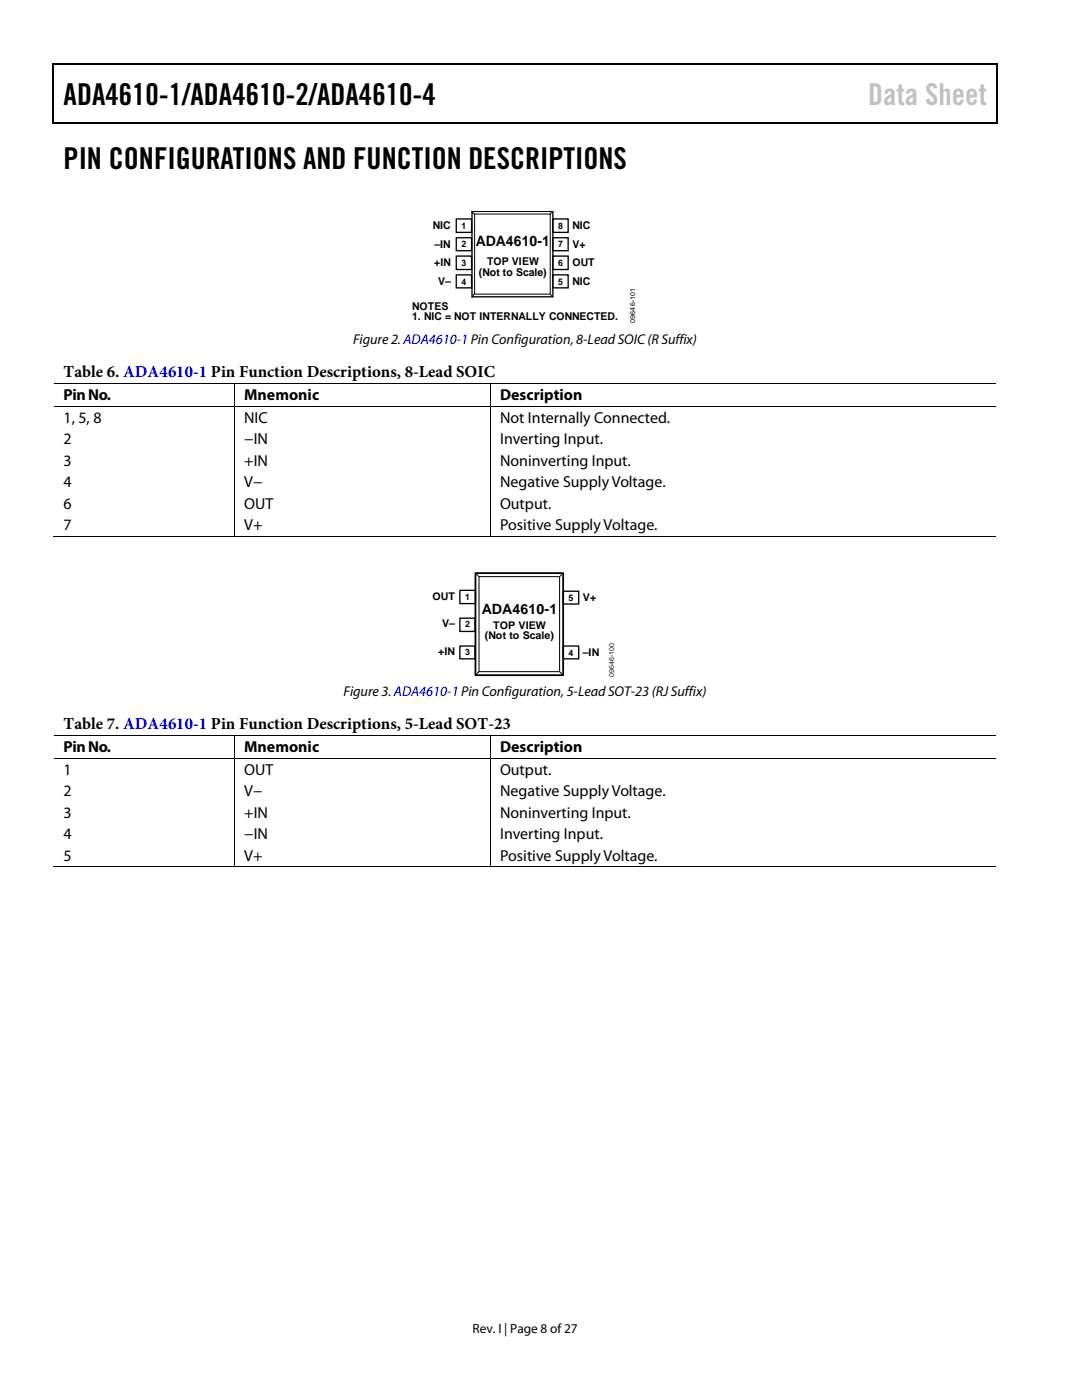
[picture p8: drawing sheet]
<svg xmlns="http://www.w3.org/2000/svg" width="216mm" height="279mm" viewBox="0 0 216 279" stroke-linecap="round" stroke-linejoin="round" font-family="sans-serif">
<defs><g id="words">
<g font-size="6">
<text x="12.7" y="21">ADA4610-1/ADA4610-2/ADA4610-4</text>
<text x="12.7" y="33.7">PIN CONFIGURATIONS AND FUNCTION DESCRIPTIONS</text>
</g>
<text font-size="6" fill="#c1c1c1" x="173.2" y="21">Data Sheet</text>
<g font-size="3.3">
<text x="12.7" y="75.3">Table 6. ADA4610-1 Pin Function Descriptions, 8-Lead SOIC</text>
<text x="12.7" y="145.6">Table 7. ADA4610-1 Pin Function Descriptions, 5-Lead SOT-23</text>
</g>
<g font-size="3.2">
<text x="12.7" y="79.9">Pin No.</text>
<text x="48.7" y="79.9">Mnemonic</text>
<text x="99.8" y="79.9">Description</text>
<text x="12.7" y="84.3">1, 5, 8</text>
<text x="12.7" y="88.6">2</text>
<text x="48.7" y="84.3">NIC</text>
<text x="48.7" y="88.6">−IN</text>
<text x="99.8" y="84.3">Not Internally Connected.</text>
<text x="99.8" y="88.6">Inverting Input.</text>
<text x="12.7" y="92.9">3</text>
<text x="48.7" y="92.9">+IN</text>
<text x="99.8" y="92.9">Noninverting Input.</text>
<text x="12.7" y="97.2">4</text>
<text x="12.7" y="101.5">6</text>
<text x="48.7" y="97.2">V−</text>
<text x="48.7" y="101.5">OUT</text>
<text x="99.8" y="97.2">Negative Supply Voltage.</text>
<text x="99.8" y="101.5">Output.</text>
<text x="12.7" y="105.8">7</text>
<text x="48.7" y="105.8">V+</text>
<text x="99.8" y="105.8">Positive Supply Voltage.</text>
<text x="12.7" y="150.2">Pin No.</text>
<text x="12.7" y="154.6">1</text>
<text x="48.7" y="150.2">Mnemonic</text>
<text x="48.7" y="154.6">OUT</text>
<text x="99.8" y="150.2">Description</text>
<text x="99.8" y="154.6">Output.</text>
<text x="12.7" y="158.9">2</text>
<text x="48.7" y="158.9">V−</text>
<text x="99.8" y="158.9">Negative SupplyVoltage.</text>
<text x="12.7" y="163.2">3</text>
<text x="12.7" y="167.5">4</text>
<text x="48.7" y="163.2">+IN</text>
<text x="48.7" y="167.5">−IN</text>
<text x="99.8" y="163.2">Noninverting Input.</text>
<text x="99.8" y="167.5">Inverting Input.</text>
<text x="12.7" y="171.8">5</text>
<text x="48.7" y="171.8">V+</text>
<text x="99.8" y="171.8">Positive Supply Voltage.</text>
</g>
<text font-size="2.9" x="94.9" y="49.1">ADA4610-1</text>
<g font-size="2.8">
<text x="70.4" y="68.7">Figure 2. ADA4610-1 Pin Configuration, 8-Lead SOIC (R Suffix)</text>
<text x="96.1" y="122.6">ADA4610-1</text>
<text x="68.5" y="138.9">Figure 3. ADA4610-1 Pin Configuration, 5-Lead SOT-23 (RJ Suffix)</text>
</g>
<text font-size="2.7" x="94.3" y="266">Rev. I | Page 8 of27</text>
<g font-size="2.1">
<text x="86.4" y="45.7">NIC</text>
<text x="114.2" y="45.7">NIC</text>
<text x="86.6" y="53.1">+IN</text>
<text x="86.7" y="49.4">–IN</text>
<text x="97.2" y="52.9">TOP VIEW</text>
<text x="114.2" y="49.4">V+</text>
<text x="114.2" y="53.1">OUT</text>
<text x="87.4" y="56.8">V–</text>
<text x="95.6" y="55.1">(Not to Scale)</text>
<text x="114.2" y="56.8">NIC</text>
<text x="82.3" y="61.8">NOTES</text>
<text x="82.3" y="64">1. NIC = NOT INTERNALLY CONNECTED.</text>
<text x="86.3" y="119.8">OUT</text>
<text x="116.3" y="119.9">V+</text>
<text x="88.2" y="125.2">V–</text>
<text x="98.4" y="125.5">TOP VIEW</text>
<text x="87.4" y="130.7">+IN</text>
<text x="96.8" y="127.6">(Not to Scale)</text>
<text x="116.3" y="130.8">–IN</text>
</g>
<g font-size="1.8">
<text x="92.1" y="45.7">1</text>
<text x="111.4" y="45.7">8</text>
<text x="92.1" y="49.4">2</text>
<text x="92.1" y="53.1">3</text>
<text x="111.4" y="49.4">7</text>
<text x="111.4" y="53.1">6</text>
<text x="92.1" y="56.8">4</text>
<text x="111.4" y="56.8">5</text>
<text x="92.8" y="119.8">1</text>
<text x="113.4" y="119.9">5</text>
<text x="92.8" y="125.2">2</text>
<text x="92.8" y="130.7">3</text>
<text x="113.4" y="130.8">4</text>
</g>
<text font-size="1.4" x="126.8" y="64.4" transform="rotate(-90 126.8 64.4)">09646-101</text>
<text font-size="1.4" fill="#231f20" x="122.5" y="135.2" transform="rotate(-90 122.5 135.2)">09646-100</text>
</g></defs>
<g fill="#000">
<path d="M10.5 12.7h.3v1h-.3zM10.5 12.7h.3v.3h-.3zM133.3 12.7h.3v.3h-.3zM198.8 12.7h.2v1h-.2zM198.8 12.7h.2v.3h-.2zM10.5 24.4h.3v.2h-.3zM133.1 24.4h.2v.2h-.2zM198.8 24.4h.2v.2h-.2zM46.7 76.5h.2v.2h-.2zM97.8 76.5h.2v.2h-.2zM46.7 81h.2v.2h-.2zM97.8 81h.2v.2h-.2z"/>
<path d="M46.7 107h.2v.1h-.2zM97.8 107h.2v.1h-.2zM46.7 146.8h.2v.1h-.2zM46.7 151.3h.2v.2h-.2zM97.8 146.8h.2v.1h-.2zM97.8 151.3h.2v.2h-.2zM46.7 172.9h.2v.2h-.2zM97.8 172.9h.2v.2h-.2z"/>
</g>
<path d="M10.7 13.7v10.7M10.8 12.8h122.5M133.6 12.8h65.2M198.9 13.7v10.7M10.8 24.5h188" fill="none" stroke="#000" stroke-width=".25"/>
<path d="M91 43.7h3.1v2.7h-3.1zM91 47.4h3.1v2.6h-3.1zM91 51.1h3.1v2.7h-3.1zM91 54.9h3.1v2.5h-3.1zM94.2 42.2h16.1v17h-16.1zM110.3 43.7h3.1v2.7h-3.1zM110.3 47.4h3.1v2.6h-3.1zM110.3 51.1h3.1v2.7h-3.1zM110.3 54.9h3.1v2.5h-3.1z" fill="none" stroke="#000" stroke-width=".26"/>
<g fill="none" stroke="#000" stroke-width=".2">
<path d="M94.1 42.2l.5 .5M94.6 58.7l-.4 .6M94.7 42.7h15.1v16h-15.1zM109.9 58.8l.4 .4M110.2 42.2l-.4 .5M10.8 76.6h35.9M46.8 76.7v4.3M46.9 76.6h50.9M97.9 76.7v4.3M98 76.6h100.8M10.8 81.1h35.9M46.8 81.2v25.8"/>
<path d="M46.9 81.1h50.9M97.9 81.2v25.8M98 81.1h100.8M10.5 107.1h36.2M46.9 107.1h50.9M94.9 114.4l.7 .7M95.6 115.1h16.1v18.9h-16.1zM98 107.1h100.8M112.4 114.4l-.7 .7M95.6 134l-.7 .7M111.7 134l.7 .7M10.8 146.9h35.9"/>
<path d="M10.8 151.4h35.9M46.8 146.9v4.4M46.8 151.5v21.4M46.9 146.9h50.9M46.9 151.4h50.9M97.9 146.9v4.4M97.9 151.5v21.4M98 146.9h100.8M98 151.4h100.8M10.5 173h36.2M46.9 173h50.9M98 173h100.8"/>
</g>
<path d="M91.8 117.8h3.1v2.7h-3.1zM112.4 118h3.1v2.5h-3.1zM91.8 123.4h3v2.6h-3zM91.8 128.9h3v2.6h-3zM112.4 128.9h3.1v2.6h-3.1z" fill="none" stroke="#000" stroke-width=".27"/>
<path d="M94.9 114.4h17.5v20.3h-17.5z" fill="none" stroke="#000" stroke-width=".35"/>
<use href="#words"/>
</svg>
